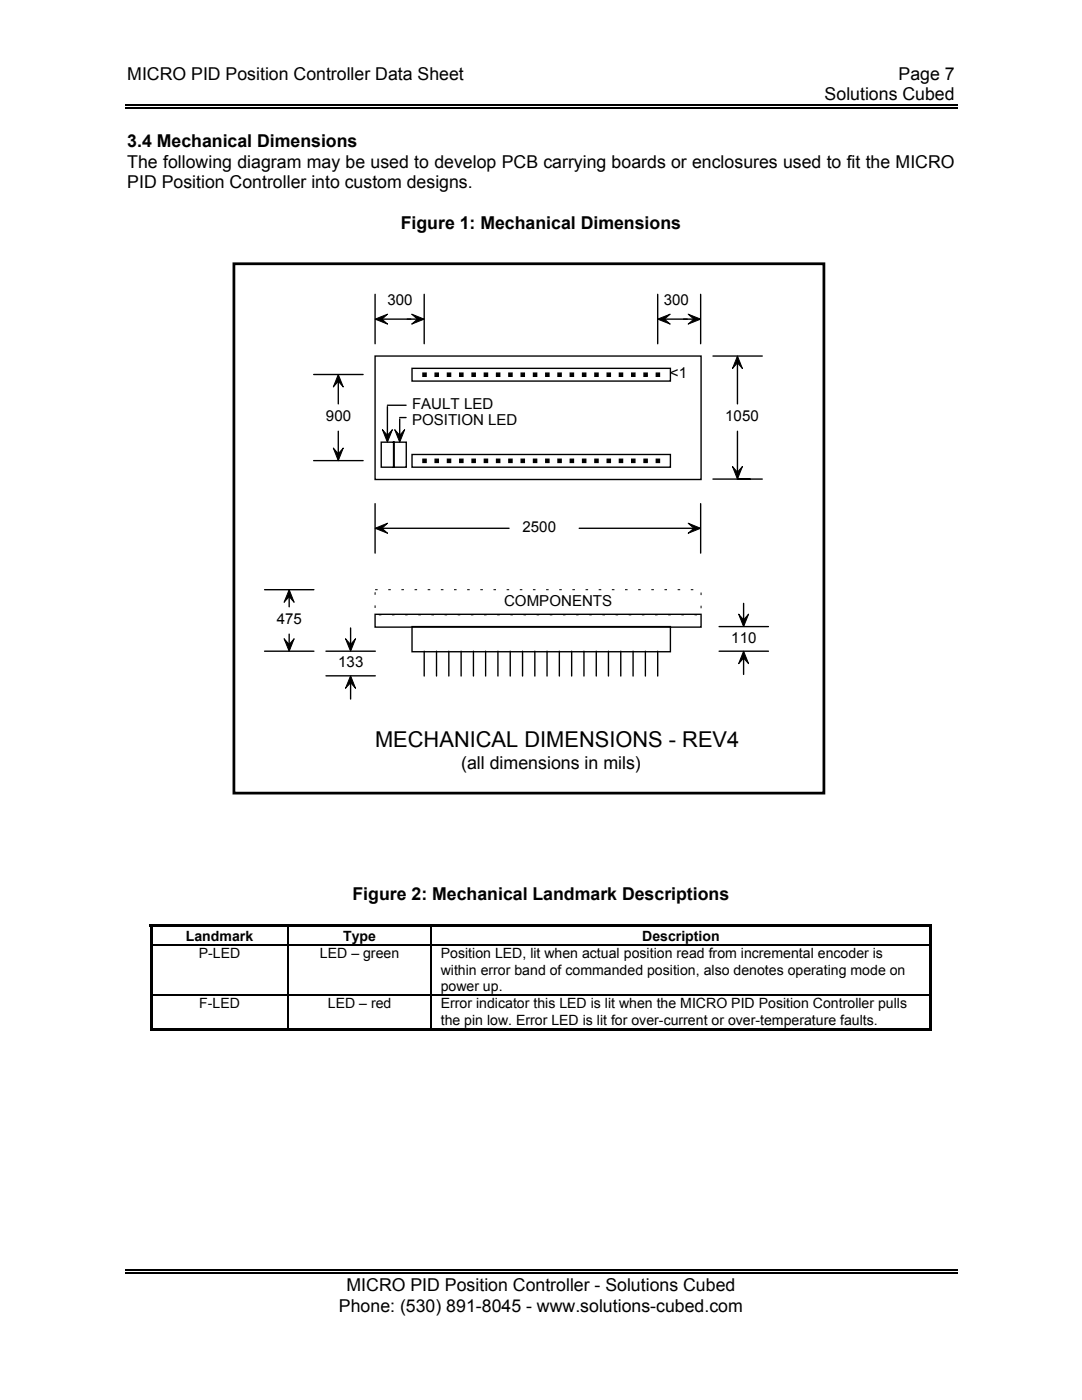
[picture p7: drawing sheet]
<svg xmlns="http://www.w3.org/2000/svg" width="216mm" height="279mm" viewBox="0 0 216 279" stroke-linecap="round" stroke-linejoin="round" font-family="sans-serif">
<defs><g id="words">
<text font-size="4.4" x="74.8" y="149.2">MECHANICAL DIMENSIONS - REV4</text>
<text font-size="3.6" x="92" y="153.5">(all dimensions in mils)</text>
<g font-size="3.5">
<text x="25.4" y="16">MICRO PID Position Controller Data Sheet</text>
<text x="179.3" y="16">Page 7</text>
<text x="164.6" y="20">Solutions Cubed</text>
<text x="25.4" y="29.4">3.4 Mechanical Dimensions</text>
<text x="25.4" y="33.5">The following diagram may be used to develop PCB carrying boards or enclosures used to fit the MICRO</text>
<text x="25.4" y="37.5">PID Position Controller into custom designs.</text>
<text x="80" y="45.7">Figure 1: Mechanical Dimensions</text>
<text x="70.3" y="179.6">Figure 2: Mechanical Landmark Descriptions</text>
<text x="69.2" y="257.7">MICRO PID Position Controller - Solutions Cubed</text>
<text x="67.6" y="261.8">Phone: (530) 891-8045 - www.solutions-cubed.com</text>
</g>
<g font-size="3">
<text x="77.3" y="60.8">300</text>
<text x="132.5" y="60.8">300</text>
<text x="133.7" y="75.5">&lt;1</text>
<text x="82.2" y="81.7">FAULT LED</text>
<text x="65" y="84.1">900</text>
<text x="82.2" y="84.9">POSITION LED</text>
<text x="144.7" y="84.1">1050</text>
<text x="104.3" y="106.2">2500</text>
<text x="55.2" y="124.6">475</text>
<text x="100.6" y="120.9">COMPONENTS</text>
<text x="145.9" y="128.3">110</text>
<text x="67.5" y="133.2">133</text>
</g>
<g font-size="2.8">
<text x="37.1" y="187.7">Landmark</text>
<text x="39.7" y="191.3">P-LED</text>
<text x="63.8" y="191.3">LED – green</text>
<text x="68.5" y="187.7">Type</text>
<text x="88" y="191.3">Position LED, lit when actual position read from incremental encoder is</text>
<text x="128.1" y="187.7">Description</text>
<text x="87.9" y="194.5">within error band of commanded position, also denotes operating mode on</text>
<text x="87.9" y="197.7">power up.</text>
<text x="39.8" y="201.3">F-LED</text>
<text x="65.4" y="201.3">LED – red</text>
<text x="88" y="201.3">Error indicator this LED is lit when the MICRO PID Position Controller pulls</text>
<text x="87.9" y="204.5">the pin low. Error LED is lit for over-current or over-temperature faults.</text>
</g>
</g></defs>
<g fill="none" stroke="#000" stroke-width=".25">
<path d="M24.9 21h166.1M24.9 21.5h166.1M30.4 188.5h26.9M30.4 198.5h26.9M57.5 185.1v3.3M57.5 188.7v9.7M57.5 198.6v6.5M57.6 188.5h28.3M57.6 198.5h28.3M86 185.1v3.3M86 188.7v9.7M86 198.6v6.5"/>
<path d="M86.2 188.5h99.3M86.2 198.5h99.3M24.9 253.5h166.1M24.9 254h166.1"/>
</g>
<g fill="none" stroke="#000" stroke-width=".28">
<path d="M74.8 58.7v9.9M84.6 58.7v9.9M131.2 58.7v9.9M139.8 58.7v9.9M62.6 74.7h9.9M67.5 75v5.6M74.8 71.1h65.1v24.6h-65.1zM75.1 63.7h9.3M82.2 73.5h51.6v2.6h-51.6zM131.5 63.7h8.1M142.3 71.1h9.8M147.2 71.3v9.3"/>
<path d="M62.6 91.9h9.9M67.5 86.1v5.6M76.1 88.2h2.5v5h-2.5zM77.3 81.2v6.8M77.3 80.9h3.7M78.5 88.2h2.6v5h-2.6zM79.8 83.6v4.4M79.8 83.3h1.2M82.2 90.7h51.6v2.5h-51.6zM142.3 95.6h9.8M147.2 86.1v9.3M52.8 117.7h9.8"/>
<path d="M57.7 117.9v3.2M74.8 100.5v9.9M75.1 105.4h26.5M115.6 105.4h24M139.8 100.5v9.9M52.8 130h9.8M57.7 126.6v3.2M65 130h9.9M65 134.9h9.9M70 125.3v4.5M70 135.1v4.4M74.8 122.6h65.1v2.6h-65.1z"/>
<path d="M82.2 125.1h51.6v5h-51.6zM84.6 130v4.9M87.1 130v4.9M89.6 130v4.9M92 130v4.9M94.5 130v4.9M96.9 130v4.9M99.4 130v4.9M101.8 130v4.9M104.3 130v4.9M106.7 130v4.9M109.2 130v4.9"/>
<path d="M111.6 130v4.9M114.1 130v4.9M116.5 130v4.9M119 130v4.9M121.4 130v4.9M123.9 130v4.9M126.3 130v4.9M128.8 130v4.9M131.2 130v4.9M143.5 130h9.8M143.5 125.1h9.8M148.4 120.4v4.4"/>
<path d="M148.4 130.2v4.4"/>
</g>
<g fill="#000" stroke="#000" stroke-width=".28">
<path d="M84.4 74.5h.6v.6h-.6zM86.8 74.5h.7v.6h-.7zM89.3 74.5h.6v.6h-.6zM91.7 74.5h.7v.6h-.7zM94.2 74.5h.6v.6h-.6zM96.6 74.5h.7v.6h-.7zM99.1 74.5h.6v.6h-.6zM101.5 74.5h.7v.6h-.7zM104 74.5h.6v.6h-.6zM106.4 74.5h.7v.6h-.7zM108.9 74.5h.6v.6h-.6zM111.3 74.5h.7v.6h-.7z"/>
<path d="M113.8 74.5h.6v.6h-.6zM116.2 74.5h.7v.6h-.7zM118.7 74.5h.6v.6h-.6zM121.2 74.5h.6v.6h-.6zM123.6 74.5h.6v.6h-.6zM126 74.5h.7v.6h-.7zM128.5 74.5h.6v.6h-.6zM131 74.5h.6v.6h-.6zM84.4 91.7h.6v.6h-.6zM86.8 91.7h.7v.6h-.7zM89.3 91.7h.6v.6h-.6zM91.7 91.7h.7v.6h-.7z"/>
<path d="M94.2 91.7h.6v.6h-.6zM96.6 91.7h.7v.6h-.7zM99.1 91.7h.6v.6h-.6zM101.5 91.7h.7v.6h-.7zM104 91.7h.6v.6h-.6zM106.4 91.7h.7v.6h-.7zM108.9 91.7h.6v.6h-.6zM111.3 91.7h.7v.6h-.7zM113.8 91.7h.6v.6h-.6zM116.2 91.7h.7v.6h-.7zM118.7 91.7h.6v.6h-.6zM121.2 91.7h.6v.6h-.6z"/>
<path d="M123.6 91.7h.6v.6h-.6zM126 91.7h.7v.6h-.7zM128.5 91.7h.6v.6h-.6zM131 91.7h.6v.6h-.6z"/>
</g>
<g fill="#000" stroke="#000" stroke-width=".2">
<path d="M67.5 74.7l1 2.5-1-1.1-1 1.1z" fill-rule="evenodd"/>
<path d="M74.8 63.7l2.5-1-1.1 1 1.1 1z" fill-rule="evenodd"/>
<path d="M82.1 62.7l2.5 1-2.5 1 1.2-1z" fill-rule="evenodd"/>
<path d="M131.2 63.7l2.5-1-1.1 1 1.1 1z" fill-rule="evenodd"/>
<path d="M137.3 62.7l2.5 1-2.5 1 1.2-1z" fill-rule="evenodd"/>
<path d="M147.2 71.1l.9 2.5-.9-1.2-1 1.2z" fill-rule="evenodd"/>
<path d="M66.5 89.4l1 1.2 1-1.2-1 2.5z" fill-rule="evenodd"/>
<path d="M76.3 85.7l1 1.2 1-1.2-1 2.5z" fill-rule="evenodd"/>
<path d="M78.8 85.7l1 1.2 1-1.2-1 2.5z" fill-rule="evenodd"/>
<path d="M146.2 93.1l1 1.1 .9-1.1-.9 2.5z" fill-rule="evenodd"/>
<path d="M57.7 117.7l1 2.5-1-1.1-1 1.1z" fill-rule="evenodd"/>
<path d="M74.8 105.4l2.5-1-1.1 1 1.1 1z" fill-rule="evenodd"/>
<path d="M137.3 104.4l2.5 1-2.5 1 1.2-1z" fill-rule="evenodd"/>
<path d="M56.7 127.5l1 1.1 1-1.1-1 2.5z" fill-rule="evenodd"/>
<path d="M68.9 127.5l1.1 1.1 1-1.1-1 2.5z" fill-rule="evenodd"/>
<path d="M70 134.9l1 2.5-1-1.2-1.1 1.2z" fill-rule="evenodd"/>
<path d="M147.4 122.6l1 1.1 1-1.1-1 2.5z" fill-rule="evenodd"/>
<path d="M148.4 130l1 2.5-1-1.2-1 1.2z" fill-rule="evenodd"/>
</g>
<path d="M74.8 117.7h65.1v5h-65.1z" fill="none" stroke="#000" stroke-width=".2" stroke-dasharray=".5 2.1" stroke-linecap="butt"/>
<path d="M46.7 52.6h117.7v105.7h-117.7z" fill="none" stroke="#000" stroke-width=".55"/>
<g fill="#000">
<path d="M29.9 184.5h156.1v.6h-156.1zM29.9 185.1h.5v3.3h-.5zM29.9 188.4h.5v.3h-.5zM29.9 188.7h.5v9.7h-.5zM29.9 198.4h.5v.2h-.5zM57.3 188.4h.3v.3h-.3zM57.3 198.4h.3v.2h-.3zM85.9 188.4h.3v.3h-.3zM85.9 198.4h.3v.2h-.3zM185.5 185.1h.5v3.3h-.5zM185.5 188.4h.5v.3h-.5zM185.5 188.7h.5v9.7h-.5z"/>
<path d="M185.5 198.4h.5v.2h-.5zM29.9 198.6h.5v7.1h-.5zM30.4 205.1h26.9v.6h-26.9zM57.3 205.1h28.6v.6h-28.6zM85.9 205.1h99.6v.6h-99.6zM185.5 198.6h.5v7.1h-.5z"/>
</g>
<use href="#words"/>
</svg>
